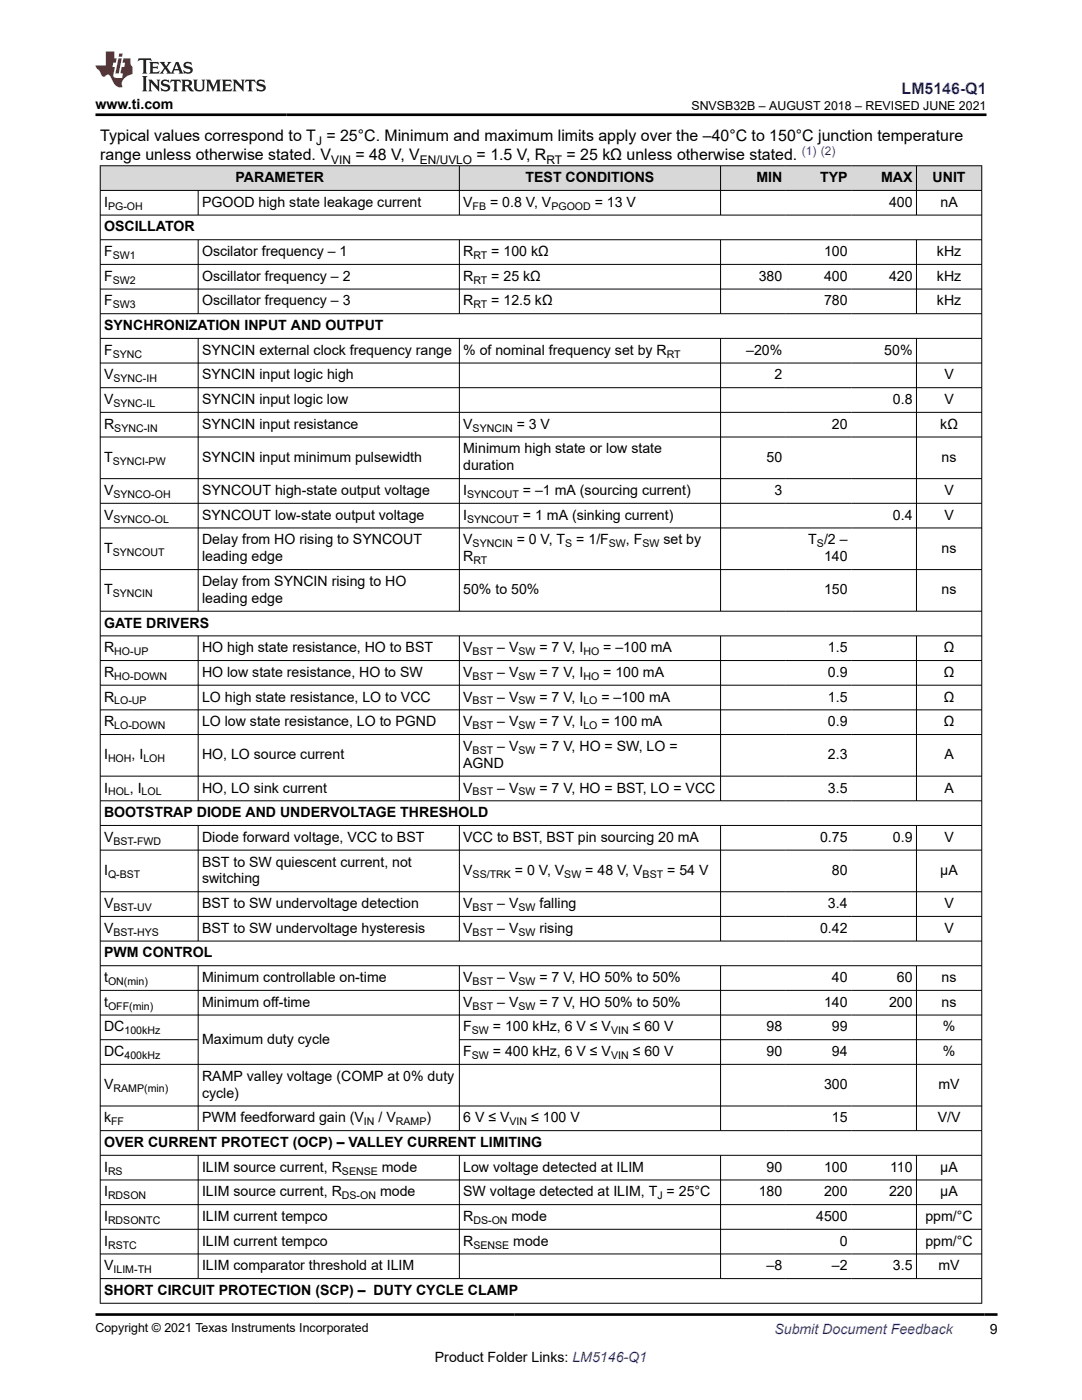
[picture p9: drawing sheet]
<svg xmlns="http://www.w3.org/2000/svg" width="216mm" height="279mm" viewBox="0 0 216 279" stroke-linecap="round" stroke-linejoin="round" font-family="sans-serif">
<defs><g id="words">
<text font-size="3.2" fill="#00f" x="179.9" y="18.7">LM5146-Q1</text>
<g font-size="3.2">
<text x="20" y="28.2">Typical values correspond to T = 25°C. Minimum and maximum limits apply over the –40°C to 150°C junction temperature</text>
<text x="20" y="32">range unless otherwise stated. V</text>
<text x="70.9" y="32">= 48 V, V</text>
<text x="95.1" y="32">= 1.5 V, R</text>
<text x="113" y="32">= 25 kΩ unless otherwise stated.</text>
</g>
<g font-size="2.8">
<text x="19.1" y="21.8">www.ti.com</text>
<text x="20.8" y="41.3">I</text>
<text x="40.3" y="41.3">PGOOD high state leakage current</text>
<text x="47" y="36.4">PARAMETER</text>
<text x="92.4" y="41.3">V</text>
<text x="97.8" y="41.3">= 0.8 V, V</text>
<text x="104.9" y="36.4">TEST CONDITIONS</text>
<text x="118.7" y="41.3">= 13 V</text>
<text x="150.9" y="36.4">MIN</text>
<text x="163.6" y="36.4">TYP</text>
<text x="175.8" y="36.4">MAX</text>
<text x="177.4" y="41.3">400</text>
<text x="186.1" y="36.4">UNIT</text>
<text x="187.7" y="41.3">nA</text>
<text x="20.8" y="46.2">OSCILLATOR</text>
<text x="20.8" y="51.1">F</text>
<text x="40.3" y="51.1">Oscilator frequency – 1</text>
<text x="92.4" y="51.1">R</text>
<text x="98" y="51.1">= 100 kΩ</text>
<text x="164.4" y="51.1">100</text>
<text x="187" y="51.1">kHz</text>
<text x="20.8" y="56">F</text>
<text x="40.3" y="56">Oscillator frequency – 2</text>
<text x="92.4" y="56">R</text>
<text x="98" y="56">= 25 kΩ</text>
<text x="151.4" y="56">380</text>
<text x="164.4" y="56">400</text>
<text x="177.4" y="56">420</text>
<text x="187" y="56">kHz</text>
<text x="20.8" y="65.9">SYNCHRONIZATION INPUT AND OUTPUT</text>
<text x="20.8" y="61">F</text>
<text x="40.3" y="61">Oscillator frequency – 3</text>
<text x="92.4" y="61">R</text>
<text x="98" y="61">= 12.5 kΩ</text>
<text x="164.4" y="61">780</text>
<text x="187" y="61">kHz</text>
<text x="20.8" y="70.8">F</text>
<text x="40.3" y="70.8">SYNCIN external clock frequency range</text>
<text x="92.4" y="70.8">% of nominal frequency set by R</text>
<text x="148.9" y="70.8">–20%</text>
<text x="176.5" y="70.8">50%</text>
<text x="20.8" y="75.7">V</text>
<text x="40.3" y="75.7">SYNCIN input logic high</text>
<text x="154.5" y="75.7">2</text>
<text x="188.4" y="75.7">V</text>
<text x="20.8" y="80.6">V</text>
<text x="40.3" y="80.6">SYNCIN input logic low</text>
<text x="178.2" y="80.6">0.8</text>
<text x="188.4" y="80.6">V</text>
<text x="20.8" y="85.6">R</text>
<text x="40.3" y="85.6">SYNCIN input resistance</text>
<text x="92.4" y="85.6">V</text>
<text x="103.1" y="85.6">= 3 V</text>
<text x="166" y="85.6">20</text>
<text x="187.6" y="85.6">kΩ</text>
<text x="20.8" y="92.2">T</text>
<text x="40.3" y="92.2">SYNCIN input minimum pulsewidth</text>
<text x="92.4" y="90.5">Minimum high state or low state</text>
<text x="92.4" y="93.9">duration</text>
<text x="153" y="92.2">50</text>
<text x="187.9" y="92.2">ns</text>
<text x="20.8" y="98.8">V</text>
<text x="40.3" y="98.8">SYNCOUT high-state output voltage</text>
<text x="92.4" y="98.8">I</text>
<text x="104.3" y="98.8">= –1 mA (sourcing current)</text>
<text x="154.5" y="98.8">3</text>
<text x="188.4" y="98.8">V</text>
<text x="20.8" y="103.7">V</text>
<text x="40.3" y="103.7">SYNCOUT low-state output voltage</text>
<text x="92.4" y="103.7">I</text>
<text x="104.3" y="103.7">= 1 mA (sinking current)</text>
<text x="178.2" y="103.7">0.4</text>
<text x="188.4" y="103.7">V</text>
<text x="20.8" y="110.3">T</text>
<text x="40.3" y="108.6">Delay from HO rising to SYNCOUT</text>
<text x="40.3" y="112">leading edge</text>
<text x="92.4" y="112">R</text>
<text x="92.4" y="108.6">V</text>
<text x="103.1" y="108.6">= 0 V, T</text>
<text x="115" y="108.6">= 1/F</text>
<text x="124.9" y="108.6">, F</text>
<text x="132.4" y="108.6">set by</text>
<text x="161.3" y="108.6">T /2 –</text>
<text x="164.4" y="112">140</text>
<text x="187.9" y="110.3">ns</text>
<text x="20.8" y="118.6">T</text>
<text x="40.3" y="116.9">Delay from SYNCIN rising to HO</text>
<text x="92.4" y="118.6">50% to 50%</text>
<text x="164.4" y="118.6">150</text>
<text x="187.9" y="118.6">ns</text>
<text x="20.8" y="125.3">GATE DRIVERS</text>
<text x="40.3" y="120.3">leading edge</text>
<text x="20.8" y="130.2">R</text>
<text x="40.3" y="130.2">HO high state resistance, HO to BST</text>
<text x="92.4" y="130.2">V</text>
<text x="99.2" y="130.2">– V</text>
<text x="107.6" y="130.2">= 7 V, I</text>
<text x="120.4" y="130.2">= –100 mA</text>
<text x="165.2" y="130.2">1.5</text>
<text x="188.3" y="130.2">Ω</text>
<text x="20.8" y="135.1">R</text>
<text x="40.3" y="135.1">HO low state resistance, HO to SW</text>
<text x="92.4" y="135.1">V</text>
<text x="99.2" y="135.1">– V</text>
<text x="107.6" y="135.1">= 7 V, I</text>
<text x="120.4" y="135.1">= 100 mA</text>
<text x="165.2" y="135.1">0.9</text>
<text x="188.3" y="135.1">Ω</text>
<text x="20.8" y="140">R</text>
<text x="40.3" y="140">LO high state resistance, LO to VCC</text>
<text x="92.4" y="140">V</text>
<text x="99.2" y="140">– V</text>
<text x="107.6" y="140">= 7 V, I</text>
<text x="120" y="140">= –100 mA</text>
<text x="165.2" y="140">1.5</text>
<text x="188.3" y="140">Ω</text>
<text x="20.8" y="144.9">R</text>
<text x="40.3" y="144.9">LO low state resistance, LO to PGND</text>
<text x="92.4" y="149.9">V</text>
<text x="92.4" y="144.9">V</text>
<text x="99.2" y="144.9">– V</text>
<text x="99.2" y="149.9">– V</text>
<text x="107.6" y="144.9">= 7 V, I</text>
<text x="107.6" y="149.9">= 7 V, HO = SW, LO =</text>
<text x="120" y="144.9">= 100 mA</text>
<text x="165.2" y="144.9">0.9</text>
<text x="188.3" y="144.9">Ω</text>
<text x="20.8" y="151.6">I</text>
<text x="26.3" y="151.6">, I</text>
<text x="40.3" y="151.6">HO, LO source current</text>
<text x="92.4" y="153.2">AGND</text>
<text x="165.2" y="151.6">2.3</text>
<text x="188.4" y="151.6">A</text>
<text x="20.8" y="158.2">I</text>
<text x="25.9" y="158.2">, I</text>
<text x="40.3" y="158.2">HO, LO sink current</text>
<text x="92.4" y="158.2">V</text>
<text x="99.2" y="158.2">– V</text>
<text x="107.6" y="158.2">= 7 V, HO = BST, LO = VCC</text>
<text x="165.2" y="158.2">3.5</text>
<text x="188.4" y="158.2">A</text>
<text x="20.8" y="163.1">BOOTSTRAP DIODE AND UNDERVOLTAGE THRESHOLD</text>
<text x="20.8" y="168">V</text>
<text x="40.3" y="168">Diode forward voltage, VCC to BST</text>
<text x="40.3" y="172.9">BST to SW quiescent current, not</text>
<text x="92.4" y="168">VCC to BST, BST pin sourcing 20 mA</text>
<text x="163.6" y="168">0.75</text>
<text x="178.2" y="168">0.9</text>
<text x="188.4" y="168">V</text>
<text x="20.8" y="174.6">I</text>
<text x="40.3" y="176.3">switching</text>
<text x="92.4" y="174.6">V</text>
<text x="102.7" y="174.6">= 0 V, V</text>
<text x="116.8" y="174.6">= 48 V, V</text>
<text x="133.1" y="174.6">= 54 V</text>
<text x="166" y="174.6">80</text>
<text x="187.6" y="174.6">µA</text>
<text x="20.8" y="181.2">V</text>
<text x="40.3" y="181.2">BST to SW undervoltage detection</text>
<text x="92.4" y="181.2">V</text>
<text x="99.2" y="181.2">– V</text>
<text x="107.6" y="181.2">falling</text>
<text x="165.2" y="181.2">3.4</text>
<text x="188.4" y="181.2">V</text>
<text x="20.8" y="191.1">PWM CONTROL</text>
<text x="20.8" y="186.2">V</text>
<text x="40.3" y="186.2">BST to SW undervoltage hysteresis</text>
<text x="92.4" y="186.2">V</text>
<text x="99.2" y="186.2">– V</text>
<text x="107.6" y="186.2">rising</text>
<text x="163.6" y="186.2">0.42</text>
<text x="188.4" y="186.2">V</text>
<text x="20.8" y="196">t</text>
<text x="40.3" y="196">Minimum controllable on-time</text>
<text x="92.4" y="196">V</text>
<text x="99.2" y="196">– V</text>
<text x="107.6" y="196">= 7 V, HO 50% to 50%</text>
<text x="166" y="196">40</text>
<text x="179" y="196">60</text>
<text x="187.9" y="196">ns</text>
<text x="20.8" y="200.9">t</text>
<text x="40.3" y="200.9">Minimum off-time</text>
<text x="92.4" y="200.9">V</text>
<text x="99.2" y="200.9">– V</text>
<text x="107.6" y="200.9">= 7 V, HO 50% to 50%</text>
<text x="164.4" y="200.9">140</text>
<text x="177.4" y="200.9">200</text>
<text x="187.9" y="200.9">ns</text>
<text x="20.8" y="205.8">DC</text>
<text x="40.3" y="208.3">Maximum duty cycle</text>
<text x="92.4" y="205.8">F</text>
<text x="98.3" y="205.8">= 100 kHz, 6 V ≤ V</text>
<text x="126.3" y="205.8">≤ 60 V</text>
<text x="153" y="205.8">98</text>
<text x="166" y="205.8">99</text>
<text x="188.1" y="205.8">%</text>
<text x="20.8" y="210.8">DC</text>
<text x="40.3" y="215.7">RAMP valley voltage (COMP at 0% duty</text>
<text x="92.4" y="210.8">F</text>
<text x="98.3" y="210.8">= 400 kHz, 6 V ≤ V</text>
<text x="126.3" y="210.8">≤ 60 V</text>
<text x="153" y="210.8">90</text>
<text x="166" y="210.8">94</text>
<text x="188.1" y="210.8">%</text>
<text x="20.8" y="217.4">V</text>
<text x="40.3" y="219.1">cycle)</text>
<text x="164.4" y="217.4">300</text>
<text x="187.3" y="217.4">mV</text>
<text x="20.8" y="224">k</text>
<text x="40.3" y="224">PWM feedforward gain (V</text>
<text x="75.5" y="224">/ V</text>
<text x="85.1" y="224">)</text>
<text x="92.4" y="224">6 V ≤ V</text>
<text x="106" y="224">≤ 100 V</text>
<text x="166" y="224">15</text>
<text x="187.1" y="224">V/V</text>
<text x="20.8" y="233.8">I</text>
<text x="20.8" y="228.9">OVER CURRENT PROTECT (OCP) – VALLEY CURRENT LIMITING</text>
<text x="40.3" y="233.8">ILIM source current, R</text>
<text x="76.2" y="233.8">mode</text>
<text x="92.4" y="233.8">Low voltage detected at ILIM</text>
<text x="153" y="233.8">90</text>
<text x="164.4" y="233.8">100</text>
<text x="177.6" y="233.8">110</text>
<text x="187.6" y="233.8">µA</text>
<text x="20.8" y="238.8">I</text>
<text x="40.3" y="238.8">ILIM source current, R</text>
<text x="75.8" y="238.8">mode</text>
<text x="92.4" y="238.8">SW voltage detected at ILIM, T = 25°C</text>
<text x="151.4" y="238.8">180</text>
<text x="164.4" y="238.8">200</text>
<text x="177.4" y="238.8">220</text>
<text x="187.6" y="238.8">µA</text>
<text x="20.8" y="243.7">I</text>
<text x="40.3" y="243.7">ILIM current tempco</text>
<text x="92.4" y="243.7">R</text>
<text x="102.1" y="243.7">mode</text>
<text x="162.9" y="243.7">4500</text>
<text x="184.7" y="243.7">ppm/°C</text>
<text x="20.8" y="248.6">I</text>
<text x="40.3" y="248.6">ILIM current tempco</text>
<text x="92.4" y="248.6">R</text>
<text x="102.4" y="248.6">mode</text>
<text x="167.6" y="248.6">0</text>
<text x="184.7" y="248.6">ppm/°C</text>
<text x="20.8" y="253.5">V</text>
<text x="40.3" y="253.5">ILIM comparator threshold at ILIM</text>
<text x="153" y="253.5">–8</text>
<text x="166" y="253.5">–2</text>
<text x="178.2" y="253.5">3.5</text>
<text x="187.3" y="253.5">mV</text>
<text x="20.8" y="258.4">SHORT CIRCUIT PROTECTION (SCP) – DUTY CYCLE CLAMP</text>
<text x="197.5" y="266.1">9</text>
<text x="86.8" y="271.7">Product Folder Links: LM5146-Q1</text>
</g>
<text font-size="2.8" fill="#00f" x="154.5" y="266.2">Submit Document Feedback</text>
<g font-size="2.5">
<text x="138" y="21.9">SNVSB32B – AUGUST 2018 – REVISED JUNE 2021</text>
<text x="19.1" y="265.9">Copyright © 2021 Texas Instruments Incorporated</text>
</g>
<g font-size="2.4">
<text x="63.1" y="28.9">J</text>
<text x="66.1" y="32.7">VIN</text>
<text x="83.8" y="32.7">EN/UVLO</text>
<text x="109" y="32.7">RT</text>
</g>
<text font-size="2.4" fill="#00f" x="160" y="31">(1) (2)</text>
<g font-size="2.1">
<text x="21.6" y="41.8">PG-OH</text>
<text x="94.3" y="41.8">FB</text>
<text x="110" y="41.8">PGOOD</text>
<text x="22.5" y="51.7">SW1</text>
<text x="94.5" y="51.7">RT</text>
<text x="22.5" y="56.6">SW2</text>
<text x="94.5" y="56.6">RT</text>
<text x="22.5" y="61.5">SW3</text>
<text x="94.5" y="61.5">RT</text>
<text x="22.5" y="71.4">SYNC</text>
<text x="133.1" y="71.4">RT</text>
<text x="22.6" y="76.3">SYNC-IH</text>
<text x="22.7" y="81.2">SYNC-IL</text>
<text x="22.8" y="86.1">SYNC-IN</text>
<text x="94.3" y="86.1">SYNCIN</text>
<text x="22.5" y="92.7">SYNCI-PW</text>
<text x="22.6" y="99.4">SYNCO-OH</text>
<text x="93.2" y="99.4">SYNCOUT</text>
<text x="22.7" y="104.3">SYNCO-OL</text>
<text x="93.2" y="104.3">SYNCOUT</text>
<text x="22.5" y="110.9">SYNCOUT</text>
<text x="94.3" y="109.2">SYNCIN</text>
<text x="94.5" y="112.6">RT</text>
<text x="112.8" y="109.2">S</text>
<text x="121.5" y="109.2">SW</text>
<text x="128.2" y="109.2">SW</text>
<text x="163" y="109.2">S</text>
<text x="22.5" y="119.2">SYNCIN</text>
<text x="22.8" y="130.7">HO-UP</text>
<text x="94.3" y="130.7">BST</text>
<text x="103.4" y="130.7">SW</text>
<text x="116.4" y="130.7">HO</text>
<text x="22.8" y="135.7">HO-DOWN</text>
<text x="94.3" y="135.7">BST</text>
<text x="103.5" y="135.7">SW</text>
<text x="116.4" y="135.7">HO</text>
<text x="22.8" y="140.6">LO-UP</text>
<text x="94.3" y="140.6">BST</text>
<text x="103.5" y="140.6">SW</text>
<text x="116.4" y="140.6">LO</text>
<text x="22.8" y="145.5">LO-DOWN</text>
<text x="94.3" y="145.5">BST</text>
<text x="103.5" y="145.5">SW</text>
<text x="116.4" y="145.5">LO</text>
<text x="21.6" y="152.1">HOH</text>
<text x="28.6" y="152.1">LOH</text>
<text x="94.3" y="150.4">BST</text>
<text x="103.5" y="150.4">SW</text>
<text x="21.6" y="158.7">HOL</text>
<text x="28.3" y="158.7">LOL</text>
<text x="94.3" y="158.7">BST</text>
<text x="103.4" y="158.7">SW</text>
<text x="22.6" y="168.6">BST-FWD</text>
<text x="21.6" y="175.2">Q-BST</text>
<text x="94.3" y="175.2">SS/TRK</text>
<text x="112.6" y="175.2">SW</text>
<text x="128.2" y="175.2">BST</text>
<text x="22.6" y="181.8">BST-UV</text>
<text x="94.3" y="181.8">BST</text>
<text x="103.5" y="181.8">SW</text>
<text x="22.6" y="186.7">BST-HYS</text>
<text x="94.3" y="186.7">BST</text>
<text x="103.5" y="186.7">SW</text>
<text x="21.6" y="196.6">ON(min)</text>
<text x="94.3" y="196.6">BST</text>
<text x="103.4" y="196.6">SW</text>
<text x="21.6" y="201.5">OFF(min)</text>
<text x="94.3" y="201.5">BST</text>
<text x="103.4" y="201.5">SW</text>
<text x="24.8" y="206.4">100kHz</text>
<text x="94.2" y="206.4">SW</text>
<text x="121.9" y="206.4">VIN</text>
<text x="24.8" y="211.3">400kHz</text>
<text x="94.2" y="211.3">SW</text>
<text x="121.9" y="211.3">VIN</text>
<text x="22.6" y="217.9">RAMP(min)</text>
<text x="22.2" y="224.6">FF</text>
<text x="72.6" y="224.6">IN</text>
<text x="79" y="224.6">RAMP</text>
<text x="101.7" y="224.6">VIN</text>
<text x="21.6" y="239.3">RDSON</text>
<text x="21.6" y="234.4">RS</text>
<text x="68.2" y="234.4">SENSE</text>
<text x="68.2" y="239.3">DS-ON</text>
<text x="131.2" y="239.3">J</text>
<text x="21.6" y="244.2">RDSONTC</text>
<text x="94.5" y="244.2">DS-ON</text>
<text x="21.6" y="249.2">RSTC</text>
<text x="94.5" y="249.2">SENSE</text>
<text x="22.6" y="254.1">ILIM-TH</text>
</g>
</g></defs>
<g fill="#d8d8d8">
<path d="M20 33.1h175.9v4.9h-175.9z" fill-rule="evenodd"/>
<path d="M20.1 33.1h71.5v4.8h-71.5z" fill-rule="evenodd"/>
<path d="M91.7 33.1h52v4.8h-52z" fill-rule="evenodd"/>
<path d="M143.8 33.1h13v4.8h-13z" fill-rule="evenodd"/>
<path d="M156.8 33.1h13v4.8h-13z" fill-rule="evenodd"/>
<path d="M169.8 33.1h13v4.8h-13z" fill-rule="evenodd"/>
<path d="M182.9 33.1h12.9v4.8h-12.9z" fill-rule="evenodd"/>
</g>
<g fill="none" stroke="#000" stroke-width=".2">
<path d="M19.9 33.1h176.1M19.9 38h176.1M20 33v227.2M39.5 38v5M91.7 33v10M143.8 33v10M182.9 33v10M195.9 33v227.2M19.9 42.9h176.1M19.9 47.8h176.1M19.9 52.8h176.1M19.9 57.7h176.1"/>
<path d="M39.5 47.8v14.9M91.7 47.8v14.9M143.8 47.8v14.9M182.9 47.8v14.9M19.9 62.6h176.1M19.9 67.5h176.1M19.9 72.5h176.1M19.9 77.4h176.1M39.5 67.5v54.5M91.7 67.5v54.5M143.8 67.5v54.5M182.9 67.5v54.5"/>
<path d="M19.9 82.3h176.1M19.9 87.2h176.1M19.9 95.5h176.1M19.9 100.4h176.1M19.9 105.4h176.1M19.9 113.7h176.1M19.9 122h176.1M19.9 126.9h176.1M19.9 131.8h176.1M19.9 136.7h176.1M39.5 126.9v33M91.7 126.9v33"/>
<path d="M143.8 126.9v33M182.9 126.9v33M19.9 141.7h176.1M19.9 146.6h176.1M19.9 154.9h176.1M19.9 159.8h176.1M19.9 164.7h176.1M19.9 169.7h176.1M19.9 178h176.1M39.5 164.7v23.2M91.7 164.7v23.2M143.8 164.7v23.2"/>
<path d="M182.9 164.7v23.2M19.9 182.9h176.1M19.9 187.8h176.1M19.9 192.7h176.1M19.9 197.7h176.1M39.5 192.7v33M91.7 192.7v33M143.8 192.7v33M182.9 192.7v33M19.9 202.6h176.1M19.9 207.5h19.7M19.9 212.4h176.1"/>
<path d="M91.7 207.5h104.3M19.9 220.7h176.1M19.9 225.6h176.1M19.9 230.6h176.1M19.9 235.5h176.1M39.5 230.6v24.6M91.7 230.6v24.6M143.8 230.6v24.6M182.9 230.6v24.6M19.9 240.4h176.1M19.9 245.3h176.1M19.9 250.3h176.1"/>
<path d="M19.9 255.2h176.1M19.9 260.1h176.1"/>
</g>
<path d="M27.7 11.6l-.2 .6 .5-.2h.6v.1v2.2l-.2 .4h1l-.2-.4v-2.2v-.1h.5l.5 .2-.1-.6zM29.8 12.4l.2 .3v1.6l-.2 .4h1.9l.1-.6a1.08 1.08 0 0 1-1.3 .2v-.7h.6l.4 .2v-.7l-.4 .2h-.6v-.5l.2-.2a1 1 0 0 1 1 .3l-.1-.5zM31.8 12.4l1 1.1-1 1.2h.9l-.2-.2 .4-.8 .5 .8-.2 .2h1.6l-.2-.2 .1-.5h1l.1 .5-.1 .2h.9l-.2-.4-.8-1.9h-.5l-1 2.1-.8-1.1 .9-1h-.8l.2 .2-.5 .6-.3-.6 .1-.2zM35.2 12.8l.4 1h-.8zM36.8 12.5a.65 .65 0 0 0-.2 .7 .65 .65 0 0 0 .6 .5l.7 .1 .1 .3a.79 .79 0 0 1-.7 .4 .79 .79 0 0 1-.7-.5l.1 .7 .2-.1a.93 .93 0 0 0 1.1 0 .93 .93 0 0 0 .4-.9 1.46 1.46 0 0 0-1.2-.6l-.1-.3a1.09 1.09 0 0 1 1.2 .2l-.2-.6-.1 .1-.6-.2zM28.4 15.2l.2 .4v2.2l-.2 .4h1l-.2-.4v-2.2l.2-.4zM29.6 15.9l.2 .4v1.5l-.2 .4h.8l-.3-.4v-1.3l1.7 1.8v-2l.2-.4h-.8l.2 .2 .1 1.1-1.2-1.3zM32.3 16a.65 .65 0 0 0-.2 .8 .65 .65 0 0 0 .7 .4l.6 .2 .1 .2a.79 .79 0 0 1-.7 .4 .79 .79 0 0 1-.7-.5l.1 .7 .2-.1a.93 .93 0 0 0 1.1 .1 .93 .93 0 0 0 .4-1 1.46 1.46 0 0 0-1.2-.5l-.1-.4a1.09 1.09 0 0 1 1.2 .2l-.2-.6-.1 .1-.6-.1zM34.1 15.9l-.1 .6a.63 .63 0 0 1 .7-.3l.1 1.6-.3 .4h1l-.2-.4v-1.6a.66 .66 0 0 1 .8 .3l-.1-.6zM36.2 15.9l.2 .4v1.5l-.2 .4h.9l-.2-.2v-.7h.5l.1 .2a.79 .79 0 0 0 1.2 .6l-1-.9a.61 .61 0 0 0 .6-.6 .61 .61 0 0 0-.5-.7zM36.9 16.2h.2a.47 .47 0 0 1 .5 .1 .47 .47 0 0 1 .1 .5l-.2 .1-.6 .1zM38.5 15.9l.2 .2a2.27 2.27 0 0 0 .4 2 1.04 1.04 0 0 0 1.7-.7v-1.3l.2-.2h-.8l.2 .4v1.1a.6 .6 0 0 1-.6 .6 .6 .6 0 0 1-.6-.6v-1.1l.3-.4zM41.1 15.9l.2 .4v1.5l-.2 .4h.7l-.2-.4v-1.4l.9 1.9 .8-1.9v1.4l-.2 .4h1l-.3-.4v-1.5l.3-.4h-.8l-.7 1.5-.7-1.5zM44.3 15.9l.2 .4v1.5l-.2 .4h1.9l.1-.6a1.09 1.09 0 0 1-1.3 .2v-.7h.6l.4 .2v-.6l-.4 .2h-.6v-.6l.2-.1a1.01 1.01 0 0 1 1 .3l-.1-.6zM46.4 15.9l.3 .4v1.5l-.3 .4h.8l-.2-.4v-1.3l1.6 1.8v-2l.2-.4h-.7l.2 .2v1.1l-1.2-1.3zM49 15.9l-.1 .6a.63 .63 0 0 1 .8-.3v1.6l-.3 .4h1l-.2-.4v-1.6a.66 .66 0 0 1 .8 .3l-.1-.6zM51.4 16a.65 .65 0 0 0-.2 .8 .65 .65 0 0 0 .6 .4l.6 .2 .2 .2a.79 .79 0 0 1-.8 .4 .79 .79 0 0 1-.6-.5l.1 .7 .2-.1a.93 .93 0 0 0 1 .1 .93 .93 0 0 0 .5-1 1.46 1.46 0 0 0-1.3-.5l-.1-.4a1.09 1.09 0 0 1 1.3 .2l-.2-.6-.2 .1-.5-.1z" fill="#231f20"/>
<path d="M21.1 10.3v2.7h-2v.4l.9 1a.95 .95 0 0 0 .9 .9 .59 .59 0 0 1 .6-.4 .59 .59 0 0 1 .5 .3l.4 .8a1.59 1.59 0 0 0 2.1 1.4 1.61 1.61 0 0 1 1-2.3l1-.3-.1-1.5a1.59 1.59 0 0 1-.4-1.7h-1.4l-.2 .9h.5l-.1 .9h-.5l-.2 .9v.3l.4 .1-.2 .9h-.6a.73 .73 0 0 1-1.1-.7l.3-1.5h-.5l.2-.9h.5l.2-.9h-.5v-1.3zM23.6 11.6l-.6 3.1h.7l.6-3.1zM23.8 10.7l-.1 .6h.7l.1-.6z" fill="#ed1c24"/>
<path d="M19.1 22.9h177.8M19 262.3h180" fill="none" stroke="#000" stroke-width=".53"/>
<use href="#words"/>
</svg>
